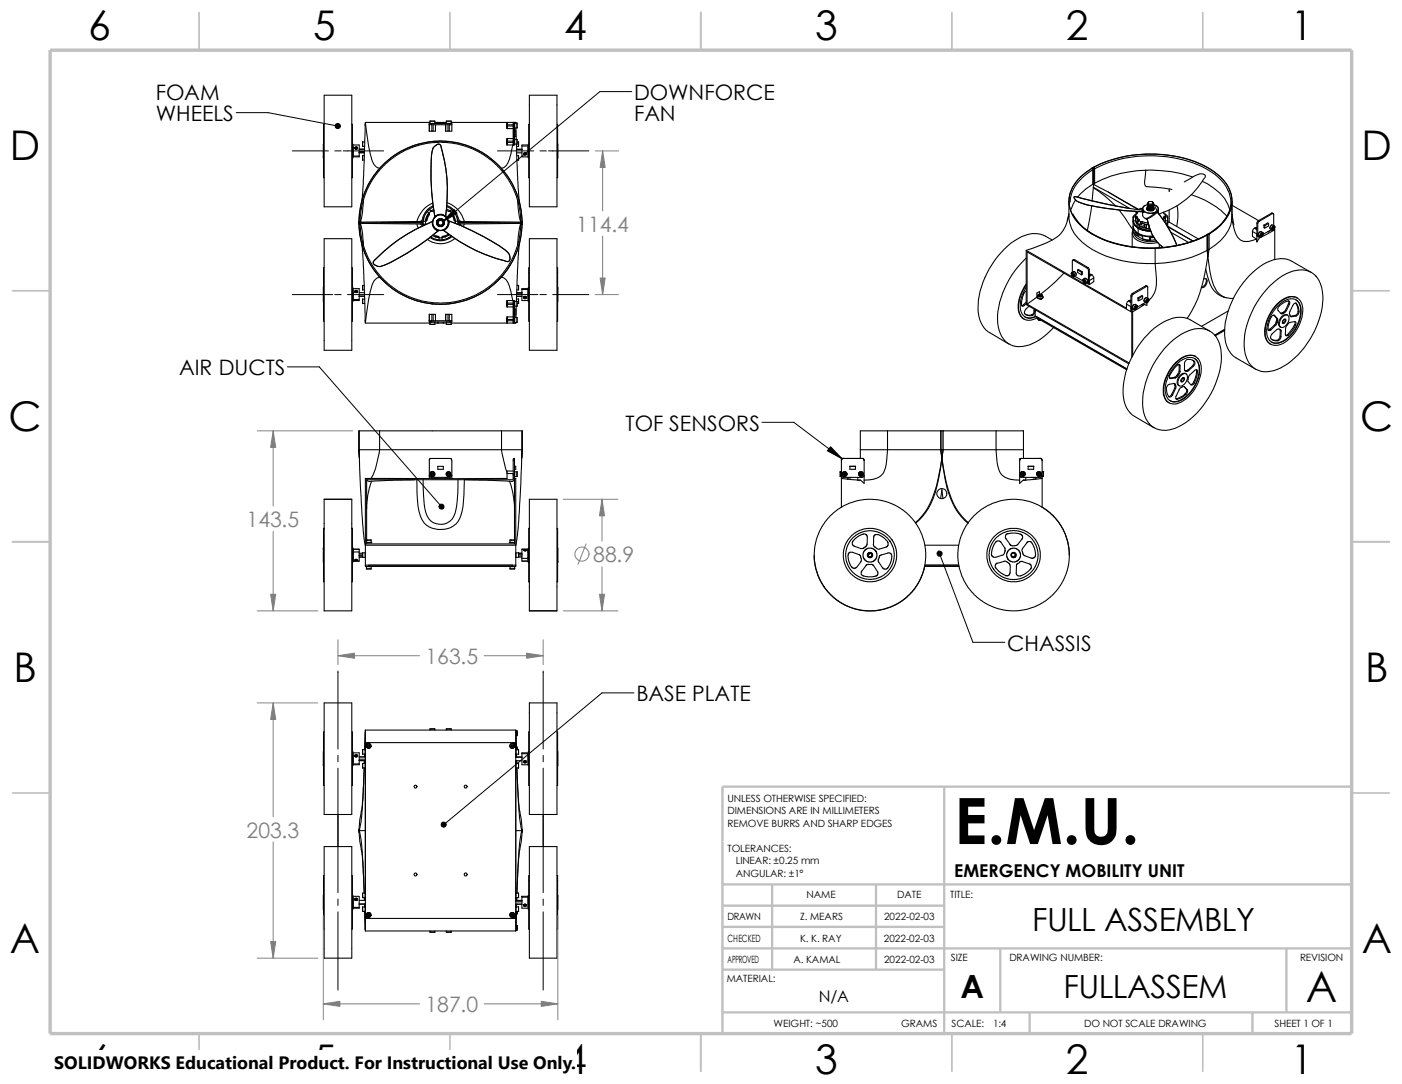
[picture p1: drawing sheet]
<svg xmlns="http://www.w3.org/2000/svg" width="279mm" height="216mm" viewBox="0 0 279 216" stroke-linecap="round" stroke-linejoin="round" font-family="sans-serif">
<defs><g id="words">
<text font-size="12.7" x="190.2" y="168.1">E.M.U.</text>
<text font-size="8.5" x="260.2" y="199.5">A</text>
<g font-size="8.1">
<text x="17.6" y="8">6</text>
<text x="62.4" y="8">5</text>
<text x="112.4" y="8">4</text>
<text x="162.4" y="8">3</text>
<text x="212.4" y="8">2</text>
<text x="257.3" y="8">1</text>
<text x="1.9" y="31.9">D</text>
<text x="271.3" y="31.9">D</text>
<text x="1.7" y="85.9">C</text>
<text x="271.1" y="85.9">C</text>
<text x="2.7" y="135.9">B</text>
<text x="272.1" y="135.9">B</text>
<text x="2" y="189.9">A</text>
<text x="271.4" y="189.9">A</text>
<text x="17.6" y="213.8">6</text>
<text x="62.4" y="213.8">5</text>
<text x="112.4" y="213.8">4</text>
<text x="162.4" y="213.8">3</text>
<text x="212.4" y="213.8">2</text>
<text x="257.3" y="213.8">1</text>
</g>
<g font-size="6.4">
<text x="205.7" y="185.4">FULL ASSEMBLY</text>
<text x="191.4" y="198.8">A</text>
<text x="212" y="198.8">FULLASSEM</text>
</g>
<g font-size="4.2">
<text x="31" y="19.9">FOAM</text>
<text x="126.4" y="19.9">DOWNFORCE</text>
<text x="31" y="24.1">WHEELS</text>
<text x="126.4" y="24.1">FAN</text>
<text x="35.7" y="74.8">AIR DUCTS</text>
<text x="124.7" y="85.8">TOF SENSORS</text>
<text x="200.7" y="129.6">CHASSIS</text>
<text x="126.8" y="139.7">BASE PLATE</text>
</g>
<g font-size="4.2" fill="#808080">
<text x="114.8" y="46.2">114.4</text>
<text x="49.1" y="105">143.5</text>
<text x="118.2" y="112">88.9</text>
<text x="84.8" y="132.2">163.5</text>
<text x="49.1" y="166.8">203.3</text>
<text x="84.8" y="201.6">187.0</text>
</g>
<text font-size="3.6" x="10.8" y="213">SOLIDWORKS Educational Product. For Instructional Use Only.</text>
<text font-size="3.5" x="190.2" y="174.7">EMERGENCY MOBILITY UNIT</text>
<text font-size="3.2" x="163.2" y="199.5">N/A</text>
<g font-size="2">
<text x="145" y="159.7">UNLESS OTHERWISE SPECIFIED:</text>
<text x="145" y="162.2">DIMENSIONS ARE IN MILLIMETERS</text>
<text x="145" y="164.7">REMOVE BURRS AND SHARP EDGES</text>
<text x="145" y="169.7">TOLERANCES:</text>
<text x="146.6" y="172.2">LINEAR: ±0.25 mm</text>
<text x="146.6" y="174.7">ANGULAR: ±1°</text>
<text x="160.7" y="178.8">NAME</text>
<text x="178.8" y="178.8">DATE</text>
<text x="189.4" y="178.8">TITLE:</text>
<text x="145" y="183.2">DRAWN</text>
<text x="159.5" y="183.2">Z. MEARS</text>
<text x="176.2" y="183.2">2022-02-03</text>
<text x="145" y="187.5">CHECKED</text>
<text x="145" y="191.7">APPROVED</text>
<text x="158.1" y="191.9">A. KAMAL</text>
<text x="159.5" y="187.5">K. K. RAY</text>
<text x="176.1" y="187.6">2022-02-03</text>
<text x="176.2" y="191.9">2022-02-03</text>
<text x="189.5" y="191.4">SIZE</text>
<text x="201.2" y="191.4">DRAWING NUMBER:</text>
<text x="259.1" y="191.3">REVISION</text>
<text x="144.8" y="195.7">MATERIAL:</text>
<text x="154.2" y="204.5">WEIGHT: ~500</text>
<text x="179.6" y="204.5">GRAMS</text>
<text x="189.6" y="204.5">SCALE:</text>
<text x="198" y="204.5">1:4</text>
<text x="216.1" y="204.5">DO NOT SCALE DRAWING</text>
<text x="254" y="204.5">SHEET 1 OF 1</text>
</g>
</g></defs>
<g fill="none" stroke="#c0c0c0" stroke-width=".34">
<path d="M39.7 2.5v7.5M89.7 2.5v7.5M139.7 2.5v7.5M189.7 2.5v7.5M239.7 2.5v7.5M2.5 57.9h7.5M269.4 57.9h7.5M2.5 107.9h7.5M269.4 107.9h7.5M2.5 157.9h7.5M269.4 157.9h7.5M39.7 205.9v7.5"/>
<path d="M89.7 205.9v7.5M139.7 205.9v7.5M189.7 205.9v7.5M239.7 205.9v7.5"/>
</g>
<g fill="none" stroke="#c0c0c0" stroke-width=".47">
<path d="M188.2 156.7v49.2M269.4 156.7h-125.4v49.2M144 176.1h125.4M153.9 176.1v17M174.6 176.1v17M144 188.9h125.4M144 184.6h44.2M144 180.4h44.2M144 193.1h44.2M199.3 188.9v12.7M256.4 188.9v12.7M144 201.6h125.4"/>
<path d="M205.2 201.6v4.3M249.6 201.6v4.3"/>
</g>
<path d="M10 10h259.4v195.9h-259.4z" fill="none" stroke="#c0c0c0" stroke-width=".68" stroke-linecap="butt"/>
<g fill="none" stroke="#000" stroke-width=".21">
<path d="M64.6 19h5.5v22.2h-5.5zM105.5 19h5.5v22.2h-5.5zM64.5 28.7v2.8M64.6 24.8h-.1v10.6h.1M70.1 24.8h.1v10.6h-.1M70.2 28.7v2.8M70.4 29.3v1.6M70.4 28.9v2.2M70.4 28.9h1.2M70.4 31.1v.1h1.2v-.1M70.4 31.1h1.2M70.7 29.4v.1"/>
<path d="M70.8 29.6h.2zM70.8 29.4l-.1 .1M70.8 29.4h-.1M71 29.4l-.3 .1 .2-.2 .3 .1v.1M71 29.6l.1 .1h-.1M71 29.6l-.2 .1h.2M71 29.6h.1M71 29.5l.2 .1zM71 29.5l-.2 .1M71 29.5l.2 .1M71 29.5h-.2M71 29.4l.2 .1"/>
<path d="M71 29.4l.2 .2zM71 29.5l-.3 .1M71 29.3l-.2 .1M71 29.3h.1M71 29.4h.1M71 29.5h.1M71 29.3v.1M71 29.6v.1M71.1 29.4l.1 .1M71.1 29.3v.1M71.5 30.4h1.1M71.6 30.4h1"/>
<path d="M71.6 29.7h1M71.6 30.2h1M71.6 28.9v2.2M72.3 28.3v.9M72.3 28.3v.8M72.3 31v.9M72.3 28.3h.4M72.3 29.2h.4M72.3 29.1v.1M72.3 31.9h.3M72.3 31h.3M72.4 40l-.1 2.1-.5 2.1"/>
<path d="M72.8 24.8l-.3 10.2-.4 5.3M72.8 24.5v.1M72.8 24.4v.6M72.8 24.4a30.4 30.4 0 0 0 1.6 8.1l.6 .7 .6 .4M72.8 24.4h12.9M75.6 33.6a16.2 16.2 0 0 0-4.1 10.5M85.6 24.8v1.3M85.6 24.6h.1M85.6 24.6v1.5M85.6 24.8h.1M85.6 26.1h.1M85.6 24.6h.3"/>
<path d="M85.6 24.8h.3M85.6 26.1h.5M85.7 24.1h1M85.7 24.1v.5M85.7 24.6h.1M85.9 24.6h3.8M85.9 24.6v.2M85.9 24.8h3.8M86.1 24.8v1.3M86.1 26.1h.2M86.3 24.8v1.3M86.7 24.1v.5h-1"/>
<path d="M86.7 24.4h2.2M86.8 24.8v1.3h-.5M87.2 24.4v.2M88.3 24.4v.2M88.8 24.8v1.3zM88.8 26.1h.1M88.8 26.1h.5M88.9 24.1v.5h1M88.9 24.1h1M89.3 26.1h.2M89.3 24.8v1.3M89.5 28.2l-1.9-.1-2.2 .1-3.1 .8-2.8 1.4-2.7 2-2.3 2.5-1.1 1.7-.6 1.5-1 3-.3 3"/>
<path d="M89.5 28.2l3 .6 2.8 1.1 2.1 1.3 2.3 2.1 1.6 2 1.6 3.1 .5 1.5 .5 2.1 .1 2.1M89.5 28.2a16.3 16.3 0 0 0-13.9 5.4M89.5 28.2a16.5 16.5 0 0 1 10.4 5.4M89.5 24.8v1.3M89.7 24.6v.2M89.7 24.6h.3v1.5h-.5M89.7 24.8h.3M89.9 24.6h.1M89.9 24.4h11.1M89.9 24.1v.5M99.9 33.6a16.2 16.2 0 0 1 4.2 10.5M101 24.4v.4h1.3"/>
<path d="M101 24.6v.8zM101 27.6v.5h1.3M101 27.8v.9zM101 24.4h1.8v.1M101 24.4v1.2M101 27.6v1.3M101 25.6h1.3M101 27.6h1.3M102.2 28.9a9.2 9.2 0 0 1-1.3 4l-1 .7M102.3 25.1v.5M102.3 27.6v.5M102.3 25.1h-1.3v.5"/>
<path d="M102.3 24.8v.3M102.3 25.6v2M102.3 28.1v.3M102.3 25.2h.1M102.3 28.5v.4v-.5h-1.3v.5M102.3 24.7h.2M102.3 24.7v3.8M102.3 28.5h.2M102.3 24.7v-.3v.4M102.5 24.4v.3M102.5 28.5v.4h-1.5M102.5 27.8h.6"/>
<path d="M102.5 28.7h.6M102.5 25.4l.1 .1M102.5 24.7v3.8M102.5 26.1h.3v1.1h-.3M102.6 24.5l-.1 .1M102.6 25.5h.4M102.6 24.5h.4M102.6 27.8v.9M102.6 24.5v1M102.7 25.5l-.1 .6M102.8 25.5l.1 2.3M102.9 29.2h.4"/>
<path d="M102.9 28.7l.4 8.7 .2 2.9M103 30.4h1M103 29.7h1M103 29.8h1.1M103 31.9h.4M103 31h.3M103 24.5v1M103 28.3h.4M103 27.8v.9M103.2 39.9l.1 2.2 .5 2.1M103.3 31v.9zM103.3 28.9v.2"/>
<path d="M103.3 28.3v.6M103.3 28.9v.3M103.3 29.1v.1M104 28.9h1.2M104 28.9v.2M104 29.1h1.2v2.1h-1.2zM104.4 30.6l.1 .2h.3l.1-.2M104.4 30.5l.2 .2M104.4 30.6l.1 .1M104.5 30.5h.1zM104.5 30.7v.1M104.5 30.7h.1"/>
<path d="M104.6 30.6l-.2-.1 .2 .1M104.6 30.6l.2-.1-.2 .1M104.6 30.6h.1M104.6 30.7h.1M104.6 30.5h.1M104.8 30.5h-.2M104.8 30.7h-.3M104.8 30.7v.1M104.9 30.5l-.3 .1M104.9 30.6l-.3 .1M104.9 30.6h-.3M104.9 30.6l-.1 .1"/>
<path d="M105.2 29.2v1.7M105.4 28.7v2.8M105.5 24.8h-.1v10.6h.1M111 24.8h.1v10.6h-.1M111.1 28.7v2.8M214.3 39.8l-.8 1.9M217.6 33.5a8.4 8.4 0 0 0-4.5 6 7.1 7.1 0 0 0 3.6 6.5M217.6 33.5h.1M217.6 33.5a8.3 8.3 0 0 0-4.6 6.5 7 7 0 0 0 2.9 5.4l.8 .6M217.6 33.5l.2 .3M217.8 33.8a8.2 8.2 0 0 0-4.5 6.2v.3M217.8 36.7l-1.3 .9-1.7 1.7"/>
<path d="M217.8 33.4l-.2 .1M217.8 33.8v2.9M217.8 33.4l.1 .3M217.8 33.4l.2 .3M217.8 33.4h.1M217.9 37.4l-.3 2.6M217.9 37.4a25 25 0 0 1 4.4 3.6M217.9 37.3v.1M217.9 37.3l7.2 4.2M217.9 33.7l-.1 .1M217.9 36.6l-.1 .1M217.9 33.7v2.9"/>
<path d="M218 33.3l.1 .3M218 33.3a25.5 25.5 0 0 1 23.1 .3l.8 .6M218 36.6v.1M218 36.7l-.1 .6M218 33.3a25.7 25.7 0 0 1 21.5-.5l2.4 1.4M218 36.7l2.9 1.6M218 33.7h-.1M218 33.3l-.2 .1M218 33.7v2.9M218 36.6h-.1M218 33.3l-.4 .2M218 33.3h.1"/>
<path d="M218.1 33.6a25.1 25.1 0 0 1 22.5 .1 7.9 7.9 0 0 1 4.7 6.9l-.4 1.8M218.1 33.6l-.1 .1M218.1 33.6v2.9M218.1 36.5l-.1 .1M220.9 38.3l5.8 3.4M220.9 38.3l5.8 3.3M228.3 33.9a24.6 24.6 0 0 1 9.4 1.4M228.3 33.9a22.6 22.6 0 0 0-10.2 2.6M228.3 33.9v.9a3.3 3.3 0 0 0 0 2.2l5.3 .8M233 37.6v.5M233 38l.1 .1M236 36.2l1.4-.7a3.4 3.4 0 0 1 2.4-.8 .43 .43 0 0 1 .4 .2 .43 .43 0 0 1-.1 .5 17.2 17.2 0 0 1-9.1 7.2"/>
<path d="M237.4 38.8a15.6 15.6 0 0 1 7.1 4.3M239.6 36.1a9.3 9.3 0 0 1 5.5 5.6M241.9 34.2a6.9 6.9 0 0 1 3.4 7.3 9.4 9.4 0 0 1-4.3 5.1M241.9 34.2a7.2 7.2 0 0 1 3.6 6.4M64.5 57.3v2.7M64.6 47.5h5.5v22.3h-5.5zM64.6 53.3h-.1v10.7h.1M70.1 53.3h.1v10.7h-.1M70.2 57.3v2.7M70.4 57.9v1.6M70.4 59.6v.3h1.2v-.3M70.4 59.6h1.2"/>
<path d="M70.7 58h.1M70.8 58l-.1 .1M71 58.2l.1 .1zM71 58.2l-.2 .1M71 58.1l.2 .1M71 58.1l-.2 .1M71 58.1l-.3 .1M71 58l.2 .2zM71 58l-.3 .1M71 58.1v.1M71 58h.1M71 58.1h.1"/>
<path d="M71 58.2h.1M71.1 58l.1 .1zM71.1 58h-.3M71.1 57.9v.1M71.1 58h.1M71.2 58.1l-.3-.2-.2 .2M71.5 59h1.1M71.5 44.6h.3M71.5 44.1h.3v.2M71.5 44.3h.3M71.5 44.4h.3M71.5 44.1v.2"/>
<path d="M71.5 44.3v.1M71.5 44.4v.2M71.5 44.6a16.4 16.4 0 0 0 4.1 10.6M71.5 44.6h.1M71.5 44.1h.1M71.5 44.1v.5M71.5 44.6l.2 2.1 .4 2.1 .5 1.5 1.6 3 1.6 2.1 2.4 2.1 2 1.3 2.8 1.1 3.1 .6M71.6 58.3h1M71.6 59.6v-2.1h-1.2v2.1M71.8 44.1l.3-2.8 .9-3.2 1.2-2.3 2.1-2.6 2.7-2.3 2.2-1.2 2.6-.9 2-.4 1.7-.1 3.3 .3 3.2 1 2.3 1.2 2.6 2.1 2.3 2.7 1.2 2.2 .5 1.3 .6 2 .3 3M71.8 44.4v.2M71.8 44.3v.1"/>
<path d="M71.8 44.4v.1M71.8 44.4h4.1M71.8 44.6l.3 2.9 .5 2.1 .6 1.3 1.2 2.2 2.2 2.7 2.6 2.1 2.3 1.2 3.2 1 2.9 .3 2.8-.2 3.2-.9 3-1.6 2.1-1.7 2.1-2.3 1.1-1.8 .6-1.3 1-3.2 .3-2.8M71.8 44.2v.2M71.8 44.2l12.4-.1v.2M71.8 44.5l.5 2.2 .1 2.1M72.1 48.5l.4 5.3 .3 10.2M72.2 48l.1 .3M72.3 56.9v.4M72.3 57.3v.4M72.3 59.6v.4M72.3 59.6h.1"/>
<path d="M72.3 56.9h.3M72.3 57.7h.3M72.3 59.6h.4M75.6 55.2a16.5 16.5 0 0 0 10.5 5.3M75.6 55.2a2.44 2.44 0 0 0-1.6 2.3l-.5 1.9-.7 4.9M75.9 44.4h8.3M83.1 44.6l.3 .8M83.7 44.6l.5 .4M84.2 44.4v.2l-12.4-.1M84.2 44.3l-8.3 .1M84.2 44.6l.2 .3v-.2M84.2 44.3v.1"/>
<path d="M84.3 43.4l-.2 .5-.4 .2M84.3 43.4h.2M84.4 44.1v.6M84.4 44.7h.4M84.4 44.1h.4M84.5 43.7l-.3 .4M84.8 44.7h.1M84.8 44.1v.6M85 43.6l-.1 .2M85.1 42.2l-.5 .8-.2 1.1M85.1 42.2l.4 .3M85.5 42.5l-.5 .7-.2 .8"/>
<path d="M85.5 42.5l.1 .3-.6 1.1-.2 .2M85.6 42.6l-.6 1M85.6 41.7l-.5 .5M85.6 41.7l.3 .3M85.8 47.2l.6 .3 1.1 .3M85.9 42l-.4 .5M85.9 42v.1M86.2 44.1a30.5 30.5 0 0 0-11.8 8.1v.1a1.21 1.21 0 0 0 1.8 .7 43.2 43.2 0 0 0 11.1-7.1M86.2 44.1a1.54 1.54 0 0 0 .8 1.7M86.2 44.1a29.5 29.5 0 0 0-11.8 8.1v.1a1.66 1.66 0 0 0 2.5 .4 50.4 50.4 0 0 0 10.5-6.8h-.1M86.2 44.1h.1M86.2 46.9l1.3 .4"/>
<path d="M86.2 40.5a5.5 5.5 0 0 0-3.1 3.6M86.3 44.1h-.1M86.3 44l-.1 .1M86.3 41l-1.3 1-.7 1.4M86.4 41.2l-.8 .5M86.4 41.7l-.5 .3M86.4 46.7l1 .4 .1 .3M86.5 42h-.6M86.7 43.2h.1M86.7 43.2l-.1 .1M86.7 43.2v.1M86.7 43.1l.1 .1"/>
<path d="M86.7 43.1v.1M86.8 43.2l-.4 .4-.2 1 .3 .7 .5 .4M86.9 42.9l-.2 .2M86.9 42.9a1.56 1.56 0 0 1 1.9 .2M86.9 42.9l.1 .1M87 45.8l.2 .1M87 43l-.2 .2M87 43l.6-.2h.7l.7 .5 .3 .7M87 47.1l-.2 .1M87 45.7v.1M87 45.7l.2 .2M87 47.1l.5 .1"/>
<path d="M87 44v.6l.4 .5h.6l.5-.4 .1-.6-.5-.5h-.6l-.4 .4M87.2 45.9h.1M87.3 45.9h.1M87.5 47.4v.4M87.5 47.4h.6M87.8 43.9v-.1h-.3l-.3 .2v.6l.3 .3 .3 .1 .5-.4v-.5l-.1-.2M87.8 43.7l.1 .1a.6 .6 0 0 1 .5 .6 .6 .6 0 0 1-.6 .6M88.1 47.4v.4h-.6M88.1 47.3v.1M88.1 47.2h.7M88.3 45.8l.1 .1M88.4 45.9h.1"/>
<path d="M88.8 43.1a32 32 0 0 0-1-14.1l-.2-.2a1.23 1.23 0 0 0-1.5 1.2l-.2 1.9a50.5 50.5 0 0 0 .8 11.3M88.8 43.1h.1M88.8 43.1a31.2 31.2 0 0 0-1.1-14.3l-.1-.1a1.68 1.68 0 0 0-1.6 2l-.1 1.2a50.2 50.2 0 0 0 .8 11.3M88.8 43.1v.1M88.8 43.1l.1 .1M88.9 41.9l.5 .2 .3-.1M89 41.6l.7 .4M89 41.1l1 .6M89 40.9l.7 .3 .9 .8 .7 1.3M89.1 40.4a5.1 5.1 0 0 1 3.4 3.7M89.2 45l-.4 .6-.5 .2h-1.1M89.3 43.9h.1"/>
<path d="M89.3 43.9l.1 .1M89.4 44.3h.1M89.4 44h.1M89.4 44.3l-.2 .7M89.4 44a45.9 45.9 0 0 1 11.6 6.1 1.25 1.25 0 0 1 .4 1.9h-.6a34.2 34.2 0 0 1-12.4-6.1M89.4 44a39.7 39.7 0 0 1 11.9 6.4 1.2 1.2 0 0 1 0 1.7h-.1a31.4 31.4 0 0 1-12.8-6.2M89.4 46.6l-1.2 .5-.1 .2M89.4 44l.1 .1M89.5 44.1v.2M89.5 44.1h-.2l.1 .2M89.5 44.3a1.7 1.7 0 0 1-1.1 1.6M89.6 46.7l-.7 .4-.8 .2"/>
<path d="M89.7 42l.4 .5M90 42.6l.7 1.2M90 47l-1.1 .6-.8 .2M90 41.7l-.3 .3M90 41.7l.4 .5M90.1 42.5l.5 .7 .2 .9M90.1 42.5l-.1 .3 .5 1.1M90.1 47.1l-1.1 .7-1 .2-1.2-.2-1.1-.6M90.4 42.2l-.3 .3M90.4 42.2l.6 1 .2 .9M90.5 43.8l.3 .3M90.7 47.5a4.4 4.4 0 0 1-5.5 .2"/>
<path d="M90.8 44.1v.3M90.8 44.1h.4v.6M90.8 44.1h.1M91.1 43.4h.2l.2 .5 .4 .2M91.2 43.8l.2 .3M91.4 44.3l8.3 .1M91.4 44.4v.2l12.4-.1M91.4 44.6v.1M91.4 44.3v.1M91.9 44.6l-.3 .2M92.5 44.6l-.2 .6M99.7 44.4h-8.3"/>
<path d="M99.7 44.4h4.1M99.9 55.2a2.15 2.15 0 0 1 1.6 1.8l.7 2.9M99.9 55.2a16.5 16.5 0 0 1-13.8 5.3M101 59.9v.5h1.3M101 59.9h1.5v.3M101 59.9v1.2M102.9 59.6h.4M103 58.3h1M103 59h1M103 58.3h1.1M103 58.5h1M103 56.9h.4"/>
<path d="M103 57.7h.3M103.3 40.3l.1 .3M103.3 59.6v.9zM103.3 56.9v.5M103.3 57.4v.3M103.3 59.6h.1M103.5 48.5l-.2 2.8-.4 8.7M103.8 44.5l-.5 2.2-.1 2.1M103.8 44.2v.2M103.8 44.2l-12.4-.1v.2M103.8 44.1h.3M103.8 44.6h.3"/>
<path d="M103.8 44.3h.3M103.8 44.4h.3M103.8 44.1v.2M103.8 44.4v.2M103.8 44.3v.1M103.8 44.4v.1M104 57.7v-.2h1.2v.2M104 57.7h1.2M104 57.7v2.2h1.2v-2.2M104.1 44.6l-.4 3-.9 3-.7 1.5-1.1 1.7-2.2 2.5-2.7 2-2.9 1.4-3.1 .8-2.2 .1-1.8-.1M104.1 44.4v.2M104.1 44.3v.1"/>
<path d="M104.1 44.1v.2M104.1 44.6a16.4 16.4 0 0 1-4.2 10.6M104.1 44.6h.1M104.1 44.1h.1M104.1 44.1v.5M104.4 59.2l.1 .2h.3l.1-.2-.3 .1M104.4 59.2l.1 .2M104.4 59.1l.2 .2zM104.4 59.2l.2 .1M104.4 59.3l.1 .1M104.4 59.1l.2 .1M104.5 59.1h.1"/>
<path d="M104.5 59.4h.1M104.6 59.4h.1M104.6 59.1h-.1h.1M104.6 59.1h.2zM104.6 59.1h.1M104.6 59.3h.1M104.6 59.2h.1M104.8 59.1h-.2M104.8 59.4h-.2M104.8 59.2l-.2 .1M104.8 59.1l-.2 .1M104.9 59.1l-.3 .1"/>
<path d="M104.9 59.3h.1M104.9 59.3l-.1 .1M104.9 59.2l-.1 .2M104.9 59.1l-.3 .2M105.2 57.8v1.7M105.4 57.3v2.7M105.5 47.5h5.5v22.3h-5.5zM105.5 53.3h-.1v10.7h.1M111 53.3h.1v1v9.7h-.1M111.1 57.3v2.7M204.5 56.8a6.9 6.9 0 0 0-1.3 5.6 2.14 2.14 0 0 0 3.3 1.1l.2-.2M204.5 57.2a5.6 5.6 0 0 0-.8 5.4 2.01 2.01 0 0 0 2.8 .4"/>
<path d="M204.5 49.9l20 11.5v-.8M204.5 49.9v10.8l20.5 11.8M204.5 56.6a7.1 7.1 0 0 0-1.4 5.7 1.99 1.99 0 0 0 1 1.2M204.5 58a3.5 3.5 0 0 0-.8 3l.4-.2M204.5 51.4a17.3 17.3 0 0 0-5.7 13 4.6 4.6 0 0 0 4.3 4.6 9.8 9.8 0 0 0 6.8-3.8M206.7 59.2a.81 .81 0 0 0 .9 .2M206.8 58.8v.5a.59 .59 0 0 0 .9-.1v-.4M206.8 59l-.2 .3M206.9 58.7a.41 .41 0 0 1 .5-.2 .41 .41 0 0 1 .2 .5 .42 .42 0 0 1-.4 .1 .42 .42 0 0 1-.3-.4zM207 58.7h-.2a.45 .45 0 0 0 .4 .5 .45 .45 0 0 0 .5-.4l-.1-.1M207.1 58.9h.3M207.1 58.8v.1"/>
<path d="M207.1 58.6v-.5l-.5 .3v.8l-1.9 1.4M207.3 58.7l.2 .1M207.3 58.7l-.2 .1M207.3 58.9l-.2 .1M207.3 58.9v.1M207.3 58.7v.2M207.5 58.8l-.1 .1M207.5 59.6h.1M207.7 58.9l.2 .2-.1 .3-.3 .2-.3-.1M207.7 59l.2 .2M209.7 47.8a5.8 5.8 0 0 0-7.5 .1 17.4 17.4 0 0 0-7.3 13.5 5.5 5.5 0 0 0 2.3 4.9l3.9 2.2M212 54.4a31.3 31.3 0 0 1-4.6 4.2"/>
<path d="M213 42.5l-.3 1.4M213 40v3.1M213 42.7a6.4 6.4 0 0 1-4.5 5.7l-4 1.5M213.1 43.1a6.5 6.5 0 0 0 2.5 5.1 19.9 19.9 0 0 0 12.9 4.3h1.7M213.5 54.5h.1M213.6 54.3l-.1 .2M213.6 54.3l.3-.2a.53 .53 0 0 1 .5 .8l-.3 .2M213.6 54.3a.5 .5 0 0 1 .5 .3 .5 .5 0 0 1-.1 .5h-.1M213.6 54.3a.47 .47 0 0 1 .4 .3 .47 .47 0 0 1 0 .5l-.4-.2zM213.7 54.7l.1 .2M213.7 54.5h.1M213.7 54.5v.2"/>
<path d="M213.7 54.5l.1 .1M213.8 54.9h.1M213.8 42.6a12 12 0 0 0 7.7 5.6 25.5 25.5 0 0 0 19-1.4M213.8 54.6l.2 .1M213.8 54.6h.1M213.8 54.6l-.1 .1M214 54.7l-.1 .2M214 54.7l-.2 .2M214 51.9l-.2-.1-.1 .2v2.2M214 51.9l2.6 1.5M214.1 54.1l.3 .3 .1 .3M214.2 51.7l-.4 .1"/>
<path d="M214.2 51.7l-.2 .2M214.2 51.7l2.6 1.6M214.2 55l1.6 1M214.5 54.7h.1M214.8 53.8l.1-.1 .8 .4M214.8 53.8l.7 .4M214.8 53.8v.5l.7 .4M215.5 54.2v.5M215.7 54.1v.5l-.2 .1M215.7 54.1l-.2 .1M215.8 55.8a.45 .45 0 0 1 .6 0 .45 .45 0 0 1 0 .6h-.3M215.8 55.7a.43 .43 0 0 1 .5 .2 .43 .43 0 0 1-.1 .5l-.3-.3z"/>
<path d="M215.9 55.6l.3-.2a.56 .56 0 0 1 .5 .9l-.3 .1M215.9 55.9l.1 .2M216 56.1l.2 .1M216.1 55.8l.1 .3M216.1 55.8l-.2 .1M216.1 55.8v.1M216.2 55.9v.1M216.2 56h.1M216.2 56l-.2 .1M216.2 56.1v.1M216.5 55.5l.3 .5M216.5 55.5h.1"/>
<path d="M216.6 53.4l.3 .4M216.7 56.4l.4 .3M216.7 46a23.6 23.6 0 0 0 16.5 3.1l2.3-.4 2.2-.6 2.9-1.3M216.7 46a22.5 22.5 0 0 0 13.5 3.4M216.8 53.3l-.2 .1M216.8 53.3l.3 .4M216.9 56.3l-.1 .2-.3-.2M216.9 56.3l.2-.1-.3 .3M216.9 53.8v2.5M217.1 53.7l-.2 .1M217.1 53.7v3M217.4 54.7h-.3"/>
<path d="M217.4 54.7l-.3 .2M217.4 54.7h.2M217.6 41l-.9 4.9M217.6 54.7l-.5 .4M217.6 54.7l.4 .7M218 55.4v.7l-.9 .6M218 55.4l-.9 .5M223 41.8l2.8 4.1M224.8 41.5a88.6 88.6 0 0 1-10.2-2.3h-.4l-.2 .2a1.82 1.82 0 0 0 1.3 1 47.8 47.8 0 0 0 12.5 1.8M224.9 59.9l-.4 .7M224.9 59.9l.5 .4M225 59.9h.4"/>
<path d="M225 59.9l.4 .2M225 59.9h-.1M225.4 58.9l.2 .2M225.4 58.9v3M225.6 59.1v2.4M225.6 46.4v2.7M225.6 58.5l.2 .1M225.6 58.5l-.2 .4M225.8 44.1a1.7 1.7 0 0 0 1 1.4M225.8 43.2v2.1l.4 .6 .6 .6M225.8 44a1.7 1.7 0 0 0 1 1.4M225.8 45.1v.3a1.9 1.9 0 0 0 1 1.2"/>
<path d="M225.8 45.2v.9l.4 .6M225.8 58.6l-.2 .5M225.8 43.4v.6M225.8 44h.5M225.8 44l.2 .4 .6 .7v-.6M225.8 45.7a1.7 1.7 0 0 0 1.4 2.4l1.6 .4 1.9-.2M225.9 46.2a2.46 2.46 0 0 0 2.4 1.8l1.1 .1 1-.1M226.1 42.1l.4 .3M226.2 46.7v-.5l.6 .5M226.2 46.7l.2 .1M226.3 42.7l-.5 .4v.3M226.3 43l-.5 .4"/>
<path d="M226.3 43h.1M226.3 42.7h.1M226.3 42.7v.3M226.3 44l.3 .6M226.3 43.4h.1M226.3 43.4l.3 .1M226.3 43v1M226.3 43l.3 .1M226.4 43.4l-.1 .2M226.4 46.8l.4 .2M226.4 46.4v.4M226.4 43.4l-.1 .4"/>
<path d="M226.5 42.4l.1-.3v.3M226.5 42.4v.2M226.6 43.5l.3 .5M226.6 43.1l.4 .6M226.6 43.1v.4M226.6 44.5l.2 .1M226.7 41.7h.1M226.7 44.4h.1M226.7 41.6v.1M226.7 43.8l-.3 .4M226.7 44.3l-.2 .2M226.7 41.6l.1 .1"/>
<path d="M226.8 47l.9 .6M226.8 46.7v.3M226.8 59.3v.5l.1 .1M226.8 59.3l.1 .1M226.8 45.4l1.5 .5 1 .1-1-.1-1.4-.5M226.8 45.5l1 .3 1.6 .3M226.8 46.5l1.5 .5h1.5M226.8 44.6l.3 .1M226.8 42.1l-.2 .5-.3 .1M226.8 46.6l1.5 .5h1.6M226.8 46.7l.9 .4v.5M226.8 45.4h.1"/>
<path d="M226.8 44.6v1.9M226.8 46.6v.1M226.9 44l-.5 .4M226.9 45.4l-.1 .1M226.9 43.9l-.3 .6M226.9 59.4v.5M226.9 43.9l.5 .3M227 41.8h.1M227 43.7v.2M227 43.7l-.1 .2M227.1 44.7v.6M227.2 41.6l-.3 .1"/>
<path d="M227.4 44.2l-.3 .5M227.4 45.2l-.3 .1M227.4 45.2l1.6 .4M227.4 44.6v.6M227.4 44.2h.1M227.4 44.2v.4M227.4 44.2h.3M227.6 42l.2 .1M227.7 41.8a124.9 124.9 0 0 1-13.5-2.6h-.2l.1 .3a2.17 2.17 0 0 0 1.8 1.1 48.3 48.3 0 0 0 11.9 1.6M227.7 41.8l-.1 .2M227.7 41.8h.1M227.7 44.2l1.1 .2"/>
<path d="M227.7 44.5l1.1 .2M227.7 44.5l-.3 .1M227.7 47.6l1.4 .2M227.7 41.7v.1M227.7 42.3h.2M227.7 41.7l.1 .1M227.7 42.3l.1 .9 .8 .4M227.7 41.7h.1M227.7 41.7v-.2h-.3l-.5 .2M227.7 47.6l.4 .2 1 .1M227.7 44.2v.3M227.7 59v.5l-.8 .4"/>
<path d="M227.7 59l-.2-.1-.7 .4M227.7 59l-.8 .4M227.7 42.3h.1M227.8 41.8l-.2 .2M227.8 41.8l.1 .2M227.8 42.2l-.1 .1M227.8 42.1v.1M227.8 44.5l-.4 .2M227.8 42.2h.1M227.8 42.2l.1 .1M227.9 42a2.27 2.27 0 0 0 1.9 .5M227.9 42v.1"/>
<path d="M227.9 42l-.1 .1M227.9 42.1l-.1 .1M227.9 42.1v.2M228 59.9l.4 .4M228 59.9h.1M228 45.2l-.2 .1M228 44.9l-.5 .3M228 44.9v.5M228 44.6v.3M228.1 44.6v.6l.3 .3M228.2 40.9l-.4 .3v.6M228.2 43.5l.4 .1"/>
<path d="M228.3 59.3l-.3 .6M228.3 56.9l.4 .1M228.3 56.9l.2 .2M228.3 56.9l-2.7 1.6M228.5 57.1h.2v2.3M228.5 44.7v.8M228.5 57.1l-2.7 1.5M228.5 59.6l.3-.1a.42 .42 0 0 1 .1 .6 .42 .42 0 0 1-.6 .1zM228.5 60l.1 .1M228.6 43.6h.1M228.6 59.9h-.1M228.6 59.9l.1 .1"/>
<path d="M228.6 43.6a8.6 8.6 0 0 0 3.2 5.7 8.6 8.6 0 0 1-3.2-5.7M228.6 43.5v.1M228.6 59.8v.1M228.6 40.6l.3 .2M228.6 40.8l.3 .2M228.6 40.9l.3 .2M228.6 41.1l.3 .2M228.6 41.4l.3 .3M228.6 41.6l.3 .2M228.6 41.7l.2 .2M228.7 40.8a.78 .78 0 0 0-.9 .6 .78 .78 0 0 0 .5 .9l.7 .2 .8-.1M228.7 40.8l.2 .3"/>
<path d="M228.7 40.9l.2 .4M228.7 41.1l.2 .3M228.7 41.3l.2 .3M228.7 41.4l.2 .4M228.7 41.6l.2 .4M228.7 41.8v.1M228.7 40.6l.2 .3M228.7 59.7l.1 .1M228.7 59.7l-.2 .3M228.8 41.3l-.3 .2 .1 .2M228.8 44.4h.1M228.8 44.4v.3"/>
<path d="M228.8 44.7l.2 .2M228.8 59.8l-.1 .2M228.8 40.6l-.2 .1 .3 .3M228.9 41.5h.7M228.9 41.3l.1 .1M228.9 41h.1M228.9 40.8v.1M228.9 41.4v.1M228.9 41.6v.1M228.9 41.8h.1M228.9 41.1h.1M228.9 59.5l-.6-.2-.3 .6"/>
<path d="M228.9 40.2l.5-.1 .3 .2a.43 .43 0 0 1-.4 .3 .43 .43 0 0 1-.4-.3zM228.9 40.2l-.3 .3a.73 .73 0 0 0 1.3 0M228.9 41.7h.8M228.9 41.8v.1M229 59.7l-.1-.1a.44 .44 0 0 0-.5 .2 .44 .44 0 0 0 .1 .5h.2M229 45v.8l-1-.1-.9-.4M229.1 47.8v.1M229.3 47.8l-.2 .1M229.3 47.3l-.2 .1M229.3 47.3v.5M229.6 40.2l.3 .3M229.7 41.8l-.8 .1"/>
<path d="M229.7 41.5h-.7M229.7 41.1l-.4 .2-.3-.1M229.7 41l-.4 .1-.4-.1M229.7 40.8l-.4 .1h-.4M229.8 41.7l-.1 .1M229.8 42.4v.1M229.8 41.2l.2 .2a.33 .33 0 0 1-.2 .5l-.6 .1-.4-.1-.3-.2 .1-.4 .3 .2M229.8 40.7l-.1 .4-.4 .1-.4-.1M229.8 40.9l-.1 .4-.4 .1-.4-.1M229.8 41.2l-.1 .4-.4 .1-.4-.1M229.8 41.5v.3l-.2 .2M229.8 40.4l1.1 2.3"/>
<path d="M229.9 40.5a.74 .74 0 0 1-1 .3M229.9 40.6l-.1 .2-.3 .2h-.6M229.9 41.1a.67 .67 0 0 1-1 .3M229.9 41.4a.61 .61 0 0 1-.4 .5 .61 .61 0 0 1-.6-.1M229.9 40.8l.3 .1a.75 .75 0 0 1 .6 .7 .75 .75 0 0 1-.7 .7l-.3 .1M229.9 41.3l.1 .3M229.9 40.5l-.4 .4h-.6M229.9 40.8l-.4 .4-.6-.1M229.9 41l-.4 .4-.6-.1M229.9 41.1l-.4 .4h-.6M229.9 41.3l-.4 .4h-.6M229.9 40.5h.1"/>
<path d="M229.9 41h.1M229.9 41.8v.1M229.9 41.3h.1M229.9 41.8h.1M229.9 40.7l-.4 .3h-.6M229.9 41.5l-.4 .4-.6-.1M229.9 41.7l-.2 .3M230 47.2l-.9 .1v.5M230 47.3h-.7M230.2 49.4v3.1M230.2 52.5l.1 .6a12.9 12.9 0 0 1-.1 4.9l-.4 .8-.9 1.1M230.3 47.8h-1"/>
<path d="M230.4 40.9a.65 .65 0 0 1 .4 .5 .65 .65 0 0 1-.2 .7M230.4 42.2l-1.8 1.3M230.4 42.2l.1 .2M230.4 42.2l-.6 .3M230.5 42.4l-.9 .7-1 .5M230.6 42.1l-.2 .1M230.6 42.1h.1M230.6 42.1v.1M230.6 42.2l-.1 .2M230.6 42.2h.1M230.7 42.2h.1M230.7 42.1l-.1 .1"/>
<path d="M230.7 42.2a22.1 22.1 0 0 1 3.8 6.7l-.2-.6a28.2 28.2 0 0 0-3.6-6.1M230.7 42.1v.1M230.7 42.2h-.1M230.8 41.6v.8M230.8 42.3l.1 .2M231.1 48.7l-.1 .6M231.9 42.3l.1 .3 .2 .1M231.9 42.2v.2M232 43.5l-.2 .3 .2 .2M232 43.1l-.3 .5M232 43.1v.4M232.1 43.4l.1 .4"/>
<path d="M232.2 43.4v.2M232.2 43l-.2 .1M232.2 44h.5l-.3 .7M232.2 42.7l.5 .4v.3l-.5-.4M232.2 44v.2M232.2 43.4h.1M232.2 43.4l-.2 .1M232.2 43h.1M232.2 42.7h.1M232.2 43v1M232.2 42.7v.3M232.6 45l5.1 3"/>
<path d="M232.7 45.1l5 2.9M232.7 44.1l-.2 .7M232.7 44l-.2 .7M232.7 43.2v1.8M233 44.2l5.8 3.4M233 44.2l-.3 .2M233 41.8v2.4M233.3 46.3l3.6 2M234.6 41l.1 2.3-.2 1.8M237.7 48h.1M239.9 55.6l.3-.1a.6 .6 0 0 1 .3 1l-.6 .7-.5 .1M240.3 53.6v.2a7.8 7.8 0 0 0 2.3 4.7l1.3 .7"/>
<path d="M240.3 55.5a1.3 1.3 0 0 1-.9 1.7M240.5 46.8h.1M240.6 49.9a22.9 22.9 0 0 1-10.4 2.6M240.6 46.8a23.7 23.7 0 0 1-10.4 2.6M240.6 49.9l.1 1.2M240.6 46.8h.1M240.6 46.8v3.1M240.6 49.9h.1M240.6 46.7h.1M240.6 46.7l-.1 .1M240.7 46.7h.1M240.7 46.7h-.1"/>
<path d="M240.7 51.1a19 19 0 0 0 1.7 6.8 3.6 3.6 0 0 0 3.4 1.5M240.7 51.1a27.3 27.3 0 0 1-3.8 11.9l-.3 .4M240.7 46.7l-.1 .1M240.7 46.7v4.4M240.8 46.6h.2M240.8 46.6l-.1 .1M241 46.6l-.2 .1M241 46.6l-.3 .1M241 46.6h.1M241 49.7l-.4 .2M241 46.6v3.1M241 49.7l-.3 1.4"/>
<path d="M243.9 59.2l.4 .1M244.9 42.3a8.9 8.9 0 0 1-4.1 4.3M245.5 40.6a8.6 8.6 0 0 1-4.5 6M245.5 43.6a8.4 8.4 0 0 1-4.5 6.1M245.5 40.6v3M245.5 43.6a11.2 11.2 0 0 0 1.1 3.6 2.36 2.36 0 0 0 3 .7l.8-.3M245.5 40.1v3M245.5 40.9l5.3 3M245.5 42.7l.4 2.1M249.6 46.1v1l.8 .5M249.6 46.1l.9 .5M250 45.5l.5 .3"/>
<path d="M250 45.5l-.4 .6M250.1 45.4h.4M250.1 45.4l.4 .2M250.1 45.4l-.1 .1M250.4 47.6l.1 .6M250.5 44.4l.2 .1M250.5 44.4v3.8M250.7 47l-.2-.1 .2 .3M250.7 44.5v2.5M250.7 47l.1 .2 .3-.1M250.7 44l-.2 .4M250.7 44l.2 .1"/>
<path d="M250.8 46.7l.4 .5M250.8 46.7h.1M250.9 44.1l-.2 .4M251 47.4l-.5 .8M251.1 46.9l.1 .3 .3-.1M251.2 46.2l-.3 .2-.1 .3M251.3 46.8l.1 .1M251.3 46.5l.3-.1a.43 .43 0 0 1 .1 .5 .43 .43 0 0 1-.5 .2zM251.4 46.7l-.1 .1M251.4 46.7l.1 .2M251.4 47.2l-.4 .2M251.4 46.6v.1"/>
<path d="M251.5 46.6l.1 .1M251.5 46.9h-.1M251.5 46.6l-.1 .1M251.6 46.7l-.1 .2M251.7 46.3l-.5-.2-.3 .3-.1 .3M251.8 46.6l-.1-.3-.2 .1-.4 .5M251.9 44.8l.2 .2M251.9 44.8v.5l.2 .1M252.1 45v.4M252.7 46.1l.1 .1M252.8 46.1v.1M252.8 44.5l-.2-.1-.7 .4"/>
<path d="M252.8 44.5v.5l-.7 .4M252.8 44.5l-.7 .5M252.9 57.2a9.3 9.3 0 0 1 6.8-3.4 4.3 4.3 0 0 1 3.8 4.2 15.9 15.9 0 0 1-3.5 11.2 11.2 11.2 0 0 1-7.5 4.8 4.1 4.1 0 0 1-4.3-3.5 14.2 14.2 0 0 1 2.3-10.3zM253.1 45.4l.4 .4M253.4 45.8l-1.6 .9M253.4 42.5h.4M253.4 42.5h.2M253.4 42.5l-2.7 1.5M253.4 45.8l-.6 .4M253.4 44.8l-.3 .6M253.6 42.5l-2.7 1.6M253.6 42.5l.2 .1v2.3"/>
<path d="M253.6 45.5l.1 .1M253.6 45.2l.3-.2a.42 .42 0 0 1 .1 .6 .42 .42 0 0 1-.6 .1zM253.7 45.4l-.1 .1M253.7 45.4l.1 .1M253.7 45.3v.1M253.8 45.5l-.1 .1M253.8 45.2l.1 .1M253.8 45.2l-.2 .3M253.9 45.7l.1 .1M253.9 45.3l-.1 .2M254 45l-.6-.2-.3 .6M254 45.8l-3 1.6"/>
<path d="M254 45.8v5.9M254.1 45.3v-.1a.39 .39 0 0 0-.5-.1 .39 .39 0 0 0-.2 .5l.1 .2h.3M256.8 59.9v.6M258.3 59.7a2.83 2.83 0 0 1 .8 3.1 7 7 0 0 1-4.3 5.5h-.8l-.6-.2M258.5 59.4a2.94 2.94 0 0 0-3.5 .7 8.2 8.2 0 0 0-2.9 6.8 2.12 2.12 0 0 0 1.1 1.6M261.3 54.3l-3.9-2.3a6.1 6.1 0 0 0-6.4 1.1 17.2 17.2 0 0 0-6.9 13.7 5.3 5.3 0 0 0 2.2 4.5l3.9 2.2M72.3 60v.5M72.3 60.5h.4M72.8 63.7v.6M72.8 64.1v.1M72.8 64.3h12.9M85.6 62.6v1.3"/>
<path d="M85.6 64.1h.1M85.6 62.6v1.5M85.6 63.9h.1M85.6 62.6h.1M85.6 63.9h.3M85.6 62.6h.5M85.6 64.1h.3M85.7 64.1h1v.5M85.7 64.6h1M85.7 64.1v.5M85.7 64.1h.1M85.9 64.1h3.8"/>
<path d="M85.9 63.9v.2M85.9 63.9h3.8M86.1 62.6v1.3M86.1 62.6h.2M86.3 62.6h.5v1.3M86.3 62.6v1.3M86.7 64.3h2.2M86.7 64.6h-1M87.2 64.1v.2M88.3 64.1v.2M88.8 62.6v1.3zM88.8 62.6h.5"/>
<path d="M88.8 62.6h.1M88.9 64.6h1M89.3 62.6h.2M89.3 62.6v1.3M89.5 62.6h.5v1.5h-.3M89.5 62.6v1.3M89.7 63.9v.2M89.7 63.9h.3M89.9 64.1h.1M89.9 64.1h-1v.5M89.9 64.3h11.1M89.9 64.1v.5"/>
<path d="M101 60.1v.8zM101 63.1v.5h1.3M101 63.3v.8zM101 63.1v1.2M101 61.1h1.3M101 63.1h1.3M102.3 61.1v-.5h-1.3v.5M102.3 63.1v.5M102.3 60.4v.3M102.3 61.1v2M102.3 63.6v.4M102.3 64v.3v-.4h-1.3v.4"/>
<path d="M102.3 60.2v3.8M102.3 60.2h.2M102.3 64h.2M102.3 60.2v-.3v.5M102.5 64v.3M102.5 60h.6M102.5 61h.6M102.5 64.2h.1M102.5 60.2v3.8M102.5 61.6h.3v1.1h-.3M102.6 63.2l-.1 .1M102.6 64.2h.4"/>
<path d="M102.6 63.2h.4M102.6 60v1M102.6 63.2v1M102.6 62.7l.1 .5M102.8 64.2v.1h-1.8M102.9 61l-.1 2.2M103 63.2v1M103 60.5h.4M103 60v1M204 60.7l-.4 .2M204 60.7l.1 .1M204.4 62.6l.5 .2 .6-.1"/>
<path d="M204.5 60.5l-.4 .3M204.5 60.2l-.5 .5M204.7 60.6v-10.4l20.9 12v9M204.7 60.6l20.3 11.7M205.1 61l-.7 .6a.71 .71 0 0 0-.2 .8 .71 .71 0 0 0 .7 .5h.8M205.5 62.7l.2 .2M206.1 61.9a.88 .88 0 0 1-.6 .8M206.1 61.6v.3M206.1 61.9l.2 .1M206.2 61.7l.1 .3M206.3 61.7v1.2l18.3 10.6M206.3 62l-.3 .7-.3 .2"/>
<path d="M206.4 63l-.2 .1a2.13 2.13 0 0 1-1.9 0M206.6 63.1l.2 .3 17.7 10.3M206.8 63.2v.5l.6 .1-.5-.1M224.5 60.6l.9 .5M225.4 61.9l.3 .2M225.6 61.5v.2l.4-.1M225.6 61.5l-.2-.1 .2 .3M225.7 61.3l.1 .2 .3 .1M225.7 62.1v8.7M226 61.4l.1 .2h.3M226 60.7l-.3 .6M226 60.7h.1"/>
<path d="M226.1 61.6l-.7 .3M226.2 61.3l.1 .1M226.2 61.3h.1M226.2 61l.3-.2a.42 .42 0 0 1 .1 .6 .42 .42 0 0 1-.5 .2zM226.3 61.3h.1M226.3 61.1v.2M226.4 61l.1 .1M226.4 61l-.2 .3M226.4 61v.1M226.4 61.3l-.1 .1M226.5 61.1l-.1 .2M226.6 60.8l-.3-.2-.3 .1-.3 .6"/>
<path d="M226.7 61l-.1-.2h-.2l-.4 .6M227.5 60.7l.2 .1M227.7 60.6v.2M228 60.6l-2.3 1.5M228 60.6l-.3 .2M228.3 60.2l-1.6 1M228.6 60.3v.5l-.6-.2M228.7 60l-.1 .1M232.6 68.8a9.3 9.3 0 0 1 6.8-3.4 4.4 4.4 0 0 1 3.9 4.3 16.3 16.3 0 0 1-3.6 11.2 12.1 12.1 0 0 1-6.7 4.7 4.3 4.3 0 0 1-5.2-4.2 16.5 16.5 0 0 1 4.8-12.6zM233.1 75.3h.1M233.2 75.3l.1 .1M233.5 78.5l-.5 .5"/>
<path d="M233.5 78.5l.2 .2M233.7 78.7a.58 .58 0 0 1-.7 .3M233.9 72.7a4.2 4.2 0 0 1 4.2-1.8 2.95 2.95 0 0 1 1.3 3.4 7.7 7.7 0 0 1-4.9 6.1 2.11 2.11 0 0 1-2.6-2.3 7.9 7.9 0 0 1 2-5.4zM234 76.4l.1 .1M234.1 75.1l-.9 .2M234.1 75.1l.2 .2M234.1 76.5l.1 .1M234.1 76.5v.3M234.1 77.3l-.6 1.2M234.1 77.3l.2 .1M234.1 76.8v.5M234.1 76.8l.2 .1"/>
<path d="M234.2 76.6l-.1-.2-1.1 .2a1.12 1.12 0 0 0-.5 1.5l.5 .9M234.2 76.6l.1 .3M234.3 77.4l-.6 1.3M234.3 75.3l-1 .1M234.3 76.9v.5M234.3 72.7a3.4 3.4 0 0 1 3.9-1.2 3.4 3.4 0 0 1 .7 3.6 6.4 6.4 0 0 1-4.7 5 1.97 1.97 0 0 1-2-2.2 7.8 7.8 0 0 1 2.1-5.2zM234.4 79.4h.1M234.4 79.4l.2 .1M234.5 74.8l-.4 .3M234.5 74.8l.2 .1M234.7 74.9l-.4 .4M234.7 74.5l.2 .1"/>
<path d="M234.7 74.5l-.2 .3M234.9 74.6l-.2 .3M234.9 72.6l.1 .2M235 72.8v1.1M235 72.8l.2 .1M235 73.9l.2 .1M235 73.9l-.3 .6M235.1 75.1l.3-.3a.68 .68 0 0 1 .9-.4 .68 .68 0 0 1 .3 .9 1.63 1.63 0 0 1-1.5 1.6 1.25 1.25 0 0 1 0-1.8zM235.2 74l-.3 .6M235.2 72.9a.29 .29 0 0 0-.2-.3 .29 .29 0 0 0-.4 .1l-.8 1a1.89 1.89 0 0 0-.7 1.6l.2 .1M235.2 72.9v1.1M235.4 75.7h.1"/>
<path d="M235.5 75.9h-.2l.2 .1M235.5 75.7v.2M235.5 75.4l.4-.2a.5 .5 0 0 1 .1 .6 .5 .5 0 0 1-.6 .2l-.1-.2zM235.7 75.3h.1M235.7 75.2l.2 .1M235.8 75.3l-.3 .4M235.8 75.3l.1 .1M235.9 77l.5 .5M235.9 75.4a.43 .43 0 0 1-.4 .5M236 77h.1M236.1 77h-.3l-.8 .5-.6 1.4a.35 .35 0 0 0-.1 .4 .35 .35 0 0 0 .3 .2M236.1 77l.5 .6"/>
<path d="M236.1 73.7l.2 .1M236.1 73.8l.2 .1M236.2 78.4l-.7 .6-1.1 .4M236.2 78.4l.1 .2M236.3 73.9h.2M236.3 73.8l.2 .1M236.3 78.6l-.8 .6-.9 .3M236.4 74.5l-.2-.1a1.65 1.65 0 0 0-1.5 2.3l.3 .1M236.4 77.5a.79 .79 0 0 1-.2 .9M236.4 77.5l.2 .1M236.6 77.6a.82 .82 0 0 1-.3 1M236.7 73.7l-.4 .1"/>
<path d="M236.7 73.7l.2 .1M236.9 73.8l-.2 .2-.2-.1M237.7 71.8l.2 .1M237.7 72.9l-1 .8M237.7 72.9h.1M237.8 72.9l-.9 .9M237.9 76.1l.1 .1M237.9 71.9l.1 .1M237.9 71.9a.72 .72 0 0 1-.2 1M237.9 76.1l-.4 .4-.2 .1M238 71.4a2.92 2.92 0 0 1 .9 3.1 7 7 0 0 1-4.3 5.4 1.56 1.56 0 0 1-1.4-.1M238 72a.7 .7 0 0 1-.2 .9"/>
<path d="M238 72a1.16 1.16 0 0 0-1.9 .3v1.4l.2 .2M238.3 71a2.88 2.88 0 0 0-3.5 .8 8.1 8.1 0 0 0-2.9 6.8l.6 1.2 .5 .4M238.4 73.6l.1 .3M238.5 73.9l-.1 .8-.5 1.4M238.5 73.9l.1 .1M238.6 74l-.1 .8-.5 1.4M238.6 74a.29 .29 0 0 0-.2-.4 .29 .29 0 0 0-.3 .2l-1.1 1-.2 .4-.1 .7 .6 .7a.54 .54 0 0 0 .7-.4M241.1 66l-3.9-2.3a5.6 5.6 0 0 0-5.7 .6 17.3 17.3 0 0 0-7.7 14.1 5.2 5.2 0 0 0 2.3 4.5l3.9 2.3M244.1 65.6l-2 1.2M244.1 65.8l-1.9 1.1M244.8 61.9l-5.3 3.1M253.1 65.6l-.4 .1"/>
<path d="M253.1 65.6l.2 .1M253.5 67.6l1 .2M253.8 62.8l.6 .5M253.9 62.8h.1M254 62.8l.6 .7M254 64.7l-.9 .9M254 64.7l.2 .1M254 62.8a.53 .53 0 0 0-.7 .4l-.4 1.2-.2 1.1a.32 .32 0 0 0 .2 .3 .32 .32 0 0 0 .4-.1M254.2 64.8l-.9 .9M254.3 64.2l.2 .1M254.3 64.2l-.3 .5M254.4 63.3v.5"/>
<path d="M254.4 63.3l.2 .2M254.4 63.8l-.1 .4M254.4 63.8l.2 .1M254.5 67.8l.2 .1M254.5 64.3l-.3 .5M254.6 63.5v.4M254.6 63.9l-.1 .4M254.6 60.6a3.9 3.9 0 0 1 3.7-1.4 2.89 2.89 0 0 1 1.2 3.4 7.9 7.9 0 0 1-4.3 6 2.15 2.15 0 0 1-3.1-2.1 8.4 8.4 0 0 1 2.5-5.9zM255 60.6a2.81 2.81 0 0 1 3.4-.8 3.2 3.2 0 0 1 .7 3.7 6.3 6.3 0 0 1-4.6 4.9 2.11 2.11 0 0 1-2.1-2.8 7.8 7.8 0 0 1 2.6-5zM255.1 65.6v.2M255.1 67l.2 .1M255.1 67l-.3 .6-.3 .2"/>
<path d="M255.1 65.8v1.2M255.1 65.8l.2 .1M255.3 67.1a.84 .84 0 0 1-.6 .8M255.3 65.9l-.1-.3-.6-.1-1.2 1.1a.74 .74 0 0 0-.1 .9 .74 .74 0 0 0 .8 .4h.6M255.3 65.9v1.2M255.5 62.3l-.3 .1M255.5 62.3l.2 .1M255.6 63.1a.68 .68 0 0 1 .9-.4 .68 .68 0 0 1 .4 .9 1.63 1.63 0 0 1-1.6 1.6 1.45 1.45 0 0 1 .3-2.1zM255.7 64.3l-.1-.1 .1 .1M255.8 62.2l-.3 .1M255.8 62.2l.1 .1M255.9 63.6l.2-.1a.53 .53 0 0 1 0 .6 .53 .53 0 0 1-.5 .3v-.5z"/>
<path d="M255.9 63.7l.2-.1 .1 .3-.4 .4a.32 .32 0 0 1-.2-.3 .32 .32 0 0 1 .3-.3zM255.9 63.6l.2 .1M255.9 62.3l-.2 .1M256.2 61.8l-.4 .4M256.2 61.8h.2M256.4 61.8l-.5 .5M256.6 66.6l-.4 .2M256.6 66.6l.2 .2M256.6 62.8a1.12 1.12 0 0 0-1.5 .8l-.3 1v.2l.4 .4M256.8 60.5l-.6 1.3M256.8 60.5l.2 .1M257 60.6l-.6 1.2"/>
<path d="M257 60.6a.39 .39 0 0 0 0-.5 .39 .39 0 0 0-.5-.1l-.6 .3a1.54 1.54 0 0 0-1.2 1.5l.6 .7 .4-.1M257.1 63h.1M257.2 63l.2 .1M258 64.6l-1.4 2M258 64.6l.2 .1M258.1 64.1l-.1 .5M258.1 62.8l-.9 .2M258.1 62.8l.2 .1M258.2 64.7a.39 .39 0 0 0 .1-.4 .39 .39 0 0 0-.3-.2l-1 .1-.4 .4-.4 .7v1.3a.32 .32 0 0 0 .2 .3 .32 .32 0 0 0 .4-.1M258.2 64.7l-.6 1.1-.8 1M258.3 62.9l-.9 .2M258.4 60.5a2.51 2.51 0 0 1 .5 1.6"/>
<path d="M258.4 60.5l-.2-.1 .4 .6 .1 1M258.4 60.5a.5 .5 0 0 0-.8 .3l-.6 1.6 .1 .6 .3 .1M258.7 62l.2 .1M258.7 62a.84 .84 0 0 1-.6 .8M258.9 62.1a.95 .95 0 0 1-.6 .8M64.6 99.4v22.3h5.5v-22.3M64.6 99.4h.1M64.6 99.4h5.5M70.1 99.4h.1M71.5 89.5l.1 1.7M71.5 89.6h4.1M71.5 89.6l.1 1.6"/>
<path d="M71.5 89.6h.1M71.6 91.2a132.5 132.5 0 0 0 1.2 17.4M73.1 95.5v12.8h29.4v-12.8M73.1 95.5h29.4M74 95.8a17.2 17.2 0 0 0-.9 5.4v.1M75.6 89.6a15 15 0 0 1-1.5 5.5l-.2 .2M75.6 89.6h24.3M75.6 85.8h24.3M75.6 85.8h-4.1v3.8M75.6 85.8v3.8M82.7 95.5l-9.1 .4-.5-.4M83.1 95.5v2.6a10.3 10.3 0 0 0 1.4 6.1 4.7 4.7 0 0 0 6.8-.3l.6-1.3a24.5 24.5 0 0 0 .6-7.1"/>
<path d="M84.3 95.5v1.5a16.1 16.1 0 0 0 .8 5.7 3 3 0 0 0 3.1 1.7 3 3 0 0 0 2.6-2.4l.4-3.7 .1-2.8M85.6 95.3v-3.8l.1-.2h4h.1l.2 .4v3.6M85.8 94.1l-.2 .3 .2 .4 .4 .2 .4-.2 .1-.4-.3-.4-.4-.1-.3 .4 .2 .5 .4 .1 .3-.3v-.4l-.3-.2h-.3l-.1 .1M86 94.5l.1 .2M86 94.3v.2M86.2 94.2l.2 .2M86.2 94.2l-.2 .1M86.3 94.6l-.2 .1M86.3 94.4v.2M86.4 94.4l-.1 .2M86.8 95.1v.2M87.2 92.9h1.1v.6h-1.1z"/>
<path d="M88.8 95.1v.2M88.9 94.4l.1 .3 .3 .2 .4-.1 .2-.3-.1-.4-.3-.2-.5 .2-.1 .4 .3 .3h.5l.1-.3-.1-.4-.5-.1-.2 .4M89.2 94.4l.1 .2M89.3 94.6l.2 .1M89.4 94.2l.2 .1M89.4 94.2l-.2 .2M89.6 94.3v.2M89.6 94.5l-.1 .2M90 94.7l-.3 .4h-3.8l-.2-.1-.1-.3M99.9 89.6h4.1v1.6M99.9 89.6l1.1 4.5M99.9 85.8h4.2v3.8"/>
<path d="M99.9 85.8v3.8M101 94.3v1h-28.2v13.3M101 94.3h1.3M101.5 95.8a16.5 16.5 0 0 1 1 5.5M102.3 91.7v-.4h.2v.4M102.3 91.7v3.6h.5v13.3M102.3 93.8h-1.3v.5M102.3 91.7h.2M102.3 94.7h.2M102.5 94.7v.4h-.2M102.5 95.5l-.5 .4-9.2-.4M102.5 91.7v3"/>
<path d="M102.5 92.9h.3v.6h-.3M102.5 94h.6M102.5 94.9h.1M102.6 94v.9M102.6 94.9h.4M103 94v.4M103 94.4v.5M104 91.2a167 167 0 0 1-1.1 17.1l-.1 .3M104.1 89.5l-.1 1.7M104.1 89.6l-.1 1.6M167.4 94l.1 .9M167.4 94h.3"/>
<path d="M167.5 94.9h.2M167.5 94v.9M167.7 95.3v5.7M167.7 95.3l3.8 .3M167.7 91.7h.1M167.7 91.7v3.6M167.9 94.4h.1M168.1 91.3l-.4 .2v.2M168.1 94.4l.1 .2M168.2 94.2l-.1 .2M168.2 94.2h.2M168.2 94.6h.2"/>
<path d="M168.2 94.6h.3M168.4 94.6h-.2M168.4 94.2l.1 .2M168.5 94.4l-.1 .2M168.8 94.4l-.2-.4h-.5l-.2 .1v.3M169 95.1v.4M169.5 95.2h-.5M169.5 95.1v.1M169.8 95.1l-.3 .1M170.5 92.9v.6h-1.1v-.6h1.1M170.9 95.1v.5h.6M171.1 94.4h.1"/>
<path d="M171.4 94.4v.2M171.4 94.4l.1 .2M171.4 94.2h.3M171.4 89.6v1.7M171.4 94.2v.2M171.4 94.6h.3M171.4 89.6h5.5M171.7 94.2l.1 .2M171.7 94.4v.2M171.8 94.4l-.1 .2M171.8 91.3h.2l.2 .4M171.9 91.3l-4 .1"/>
<path d="M172.1 94.4l-.3-.4h-.4l-.2 .1-.1 .3M172.2 91.7h.1M172.2 91.7v4.6l-.7-.7M172.2 94.7l-.4 .4h-3.7l-.4-.2v-.2M176.9 89.6h10.6M176.9 85.8h10.6M176.9 85.8v3.8M176.9 85.8h-5.5v3.8M176.9 89.6l-.1 .6a10 10 0 0 1-.7 4 3.5 3.5 0 0 1-3 1.4h-.9M187.5 89.6h.5M187.5 85.8h.5M187.5 89.6l.2 1.6"/>
<path d="M187.5 85.8v3.8M187.5 89.8l.2 1.4M187.7 91.5a31.3 31.3 0 0 0 2.1 8.7 10.9 10.9 0 0 0 3.1 4M187.7 85.8v5.4M187.7 97.7l.2 1.6M187.7 97.7l-.2 1.6M187.7 91.2v.3M187.7 97.3v.4M187.7 91.5l-.3 2a19.7 19.7 0 0 1-3 8.6l-1.9 2.1M187.7 91.2a24.9 24.9 0 0 1-3.3 10.8l-2 2.1M187.7 91.2l.3 1.7a23 23 0 0 0 2.8 8.8l.8 1.1 1.4 1.3M187.9 89.8l-.2 1.4"/>
<path d="M188 89.6h10.5M188 89.6l-.3 1.6M198.5 85.8h-10.5v3.8M198.5 85.8v3.8M198.5 85.8h5.5v3.8M198.5 89.6v.6a7.3 7.3 0 0 0 1.1 4.3l.3 .3a5 5 0 0 0 3.3 .8M198.5 89.6h5.5M203.2 91.7h.1M203.2 91.7v4.6l.7-.7M203.3 94.4h.1M203.3 94.4l.1-.3 .2-.2 .5 .1 .2 .4M203.6 94.4l.1 .2"/>
<path d="M203.7 94.2h.2M203.7 94.2l-.1 .2M203.7 94.6h.2M203.7 94.6h.3M203.9 94.2l.1 .2M204 89.6v1.7M204 94.4l-.1 .2M204.3 94.4h.1M204.4 95.1v.5h-.5M204.9 92.9h1.1v.6h-1.1zM205.7 95.1l.3 .1M206 95.2h.5"/>
<path d="M206 95.1v.1M206.5 95.1v.4M206.6 94.4v-.3l.2-.1h.5l.2 .4M206.6 94.4h.1M206.8 94.4l.2 .2M207 94.2h.2M207 94.2l-.2 .2M207 94.6h.2M207.1 94.6h-.1M207.2 94.2l.1 .2M207.3 94.4l-.1 .2M207.3 91.3h.2l.2 .4"/>
<path d="M207.4 91.4l-4-.1-.2 .4M207.6 94.4h.1M207.7 94.7l-.4 .4h-3.7l-.4-.2v-.2M207.7 95.3l-3.8 .3M207.7 95.3v5.7M207.7 91.7v3.6M207.7 94h.3M207.7 94.9h.2M207.7 91.7h.1M207.9 94v.7M207.9 94.7v.2M64.5 105.2v10.7h.1"/>
<path d="M64.5 109.2v2.7M64.5 105.2h.1M70.1 105.2h.1M70.2 105.2v10.7h-.1M70.2 105.2h.1M70.2 109.2h.2M70.3 109.2l-.1 2.7M70.4 110v1.5v-.3M70.4 111.8h1.2M70.4 109.9v-.5h1.2v.5M70.4 109.6v.4M70.4 109.9v1.8"/>
<path d="M70.4 110l-.1 .1M70.4 109.9h1.2M70.7 111.5l.3-.1 .2 .2-.4 .1zM70.7 111.5h.5M70.8 111.4h.3M71 111.4v.1M71.1 111.5h-.3h.4M71.5 110.6h.8M71.6 109.9v1.8M71.6 110.2h.7M71.6 111h.7M71.6 110.4h.7"/>
<path d="M71.6 110.9h.7M72.3 110.1v.9M72.3 110.1h.5M72.8 110.1v.9h-.5M72.8 110.1v.1M72.8 108.6v4.2h.7M72.8 112.6h30M72.8 108.6h30M73 107.6h.2zM73 108h1.1h-1M73 108.1h.1M73 112.9h1"/>
<path d="M73 113.3h1M73 112.8v.5h1v-.5M73.2 107.6h.8M73.5 112.8h28.6M73.5 112.6v.2M74 107.6v.5h-.8M74 107.6h.1M101.6 112.9h1M101.6 113.3h1M101.6 107.6h1zM101.6 107.6v.5h1M101.6 112.8v.5h1v-.5"/>
<path d="M101.6 107.6h.1M102.1 112.6v.2M102.5 108h-1h1.1M102.8 108.6v4.2h-.7M102.8 111h.6M102.8 110.1h.5M102.8 110.1v.1M102.8 110.1v.9M103.3 110.1v.9zM103.3 110.2h.7M103.3 111h.7M103.3 110.7h.7"/>
<path d="M103.3 110.5h.8M104 111.2v-1.8h1.2v1.8M104 111.8h1.2M104 111.2v.5M104 111.2h1.2M104.4 109.5a.25 .25 0 0 1 .4-.1 .25 .25 0 0 1 0 .4 .25 .25 0 0 1-.4-.1zM104.4 109.6h.5M104.4 109.6h.4zM104.5 109.7h.1M104.6 109.7h.2M104.6 109.6h.1M104.6 109.7h.1"/>
<path d="M105.2 109.9v-.3v1.5M105.2 111.1v.4M105.2 111.2v.5M105.2 111.1h.1M105.4 109.2v2.7M105.4 115.9h.1M105.5 105.2h-.1v10.7M111 105.2h.1v10.7M111 115.9h.1M111.1 109.2l.1 2.7M111.1 115.9h.1M111.1 111.9h.1"/>
<path d="M162.3 110.6l.1 1.8 .6 2.3 .7 1.5 1.3 1.7 1.8 1.7 1.4 .8 2.3 .9 1.9 .4h1.9l1.9-.4 1.8-.6 1.9-1.1 1.8-1.7 .8-.9 1-1.8 .8-2.4h6.8M164.2 116.9l1.3 1.5 1.4 1.2 2 1.1 2.5 .8 2.5 .2 2.1-.3 1.7-.6 2-1.1 1.6-1.3 1.1-1.3 1.2-2.1 .7-2.4 .2-2.6-.3-2.1-.6-1.6-1.1-2.1-1.3-1.5-1.3-1.2-2.1-1.1-2.4-.8-2.6-.2-2 .3-1.7 .6-2.1 1.1-1.5 1.3-1.2 1.4-1.1 2-.8 2.4-.1 2.6 .3 2.1 .5 1.7 1.2 2M169 110.6l.2 1.2 .5 1.1M169.8 110h-.5l-.3 .3v.3M169.8 110l1.4 .4 .3 .5M171.5 110.9l.1 .4M171.6 111.9l-1 1.2-.5 .1-.4-.3M171.7 111.3l-.2 .5M172 114.7l.9 .2 1.6-.1M172.5 108.9l.3-.5v-1.6l-.2-.4-.6-.1-1.4 .8-.8 .9 .1 .5 .2 .3 1.5 .5M172.5 108.9l-.5 .3-.5 .1M173.1 112.4l-.5 .2-.9 1.2v.6l.3 .3"/>
<path d="M173.1 112.4h.6l.4 .2M173.5 110.2l-.4 .2v.3M173.7 110.4v.1a.35 .35 0 0 1-.2 .4 .35 .35 0 0 1-.4-.2M173.7 110.4l-.2-.2-.4 .3v.2M174.1 112.7l.9 1.3-.1 .4-.4 .3M174.5 109.7l.3 .5v.7l-.6 .8-.5 .2h-.7l-.8-.5-.2-.5v-.7l.5-.8 .5-.2h.7l.8 .6M174.9 106.5h-.4l-.4 .3v1.6M175 106.5l1.1 .6 .8 .8M175 111.3v.6l1 1.3 .6 .2 .4-.3M176.9 108l.1 .6-.2 .3-1.7 .5-.8-.5-.3-.5M177.4 107.8l.7 1.8 .1 1.7-.3 1.1-.5 .8-1.3 1.4-1.8 .7-1.6 .1-1.1-.3-.9-.5-1.3-1.3-.8-1.8v-1.6l.3-1.1 .4-.9 1.3-1.3 1.8-.8 1.7-.1 1.1 .3 .9 .5 1.3 1.3M177.7 110.7l-.2-.5-.5-.1-1.6 .5-.3 .8"/>
<path d="M177.8 110.8l-.3 1.3-.6 1M177.8 107.5l.8 1.8v2.1l-.2 1.1-.6 1-1.4 1.4-1.7 .8-2.2 .1-1.1-.3-1-.5-1.4-1.4-.8-1.8-.1-2.1 .3-1.1 .6-1 1.3-1.4 1.8-.8 2.1-.1 1.1 .3 1.1 .5 1.4 1.4M184.3 112.6h6.8M184.3 108.6h6.8M198 113.3l-.8-1.6-.1-1 .1-1.1 .3-.9 .5-1 1.2-1.2 1.7-.7 .9-.1h1.1l1 .3 .9 .6 1.2 1.2 .8 1.6 .1 1-.1 1.1-.3 .9-.5 1-1.2 1.2-1.7 .7-.9 .1h-1.1l-1-.3-.9-.5-1.2-1.3M198.4 107.9l-.7 1.6v1.2l.3 .3h.4l1.4-.4 .4-.4M198.5 113.1l.8 .9 1.1 .6M198.5 108l.2-.3 .7 .2 .9 1.3-.1 .5M198.8 112.1l-.5 .4 .2 .7M198.8 112.2l1.6-.4 .8 .5 .1 .4M200.3 109.8l-.1 .3M200.8 106.3l-.4 .3v.5l.9 1.3"/>
<path d="M200.8 111.3l-.2-1 .2-.4 .4-.5 1-.2 .5 .1 .5 .5 .2 1-.2 .5-.4 .4-1 .2-.5-.1-.4-.5M200.9 106.3l1.5-.1 .9 .2M201.3 108.4l.2 .3h.7M201.3 112.7v1.6l-.4 .4h-.5M201.7 110.7l.2 .2M202.3 110.4v.4l-.4 .1 .5-.3zM202.3 110.4l-.2-.2h-.4l-.1 .5M202.9 112.2l-.3 .3-.1 1.8 .3 .4h.6M203.3 106.4l.4 .2 .1 .6-1.1 1.3-.5 .2M203.8 110.2l.3 .5 1.4 .5M203.8 111.8h-.4l-.5 .4M203.8 111.9l1.4 .4 .3 .3v.5l-1.1 1.1-1.1 .5"/>
<path d="M205.7 108.1l-.3-.2h-.5l-.3 .1-.9 1.3 .1 .9M205.7 108.2l.5 1.1 .2 1.3-.2 .4-.7 .2M207.6 101l2.2 1.7 1.4 1.6 .6 1 1 2.6 .3 2.7M211.2 104.2l-1.4-1.5-1.3-1.2-2-1.1-2.5-.8-2.6-.2-2 .3-1.7 .6-2 1.1-1.6 1.3-1.1 1.4-1.2 2-.7 2.4-.2 2.6 .3 2.1 .5 1.7 1.1 2 1.3 1.5 1.4 1.2 2 1.1 2.5 .8 2.6 .2 2-.3 1.7-.6 2-1.1 1.6-1.3 1.1-1.3 1.2-2.1 .7-2.4 .2-2.6-.3-2.1-.5-1.6-1.1-2M64.6 140h5.5v22.2h-5.5zM105.5 140h5.5v22.2h-5.5zM105.5 121.7h.1M105.5 121.7h5.5M105.5 121.7v-22.3h5.5v22.3M111 121.7h.1M64.5 149.7v2.8M64.6 145.8h-.1v10.6h.1"/>
<path d="M70.1 145.8h.1v10.6h-.1M70.2 149.7v2.8M70.4 152.1v-2.2h1.2v2.2M70.4 150.3v1.7M70.4 152.1v.2h1.2v-.2M70.4 152.1h1.2M70.8 150.5l-.1 .1M70.8 150.5h.1M71 150.7h.1M71 150.7h-.2M71 150.6l.2 .1zM71 150.6l-.2 .1"/>
<path d="M71 150.5l.2 .2M71 150.5l-.2 .1M71 150.5l.2 .1M71 150.5l-.3 .1M71 150.5h.2M71 150.5l-.3 .2M71 150.4l-.2 .1M71 150.4h.1M71 150.5h.1M71.1 150.4l.1 .2-.1-.2h-.2l-.2 .2M71.1 150.4l.1 .2M71.5 151.5h1.3"/>
<path d="M71.6 151.5h1.2M71.6 150.7h1.2M71.6 151.2h1.2M72.3 152.1v.9M72.3 149.3v.9M72.3 152.1h.5M72.3 149.3h.5M72.6 153l-.3 6.1-.3 2.6M72.6 153l-.4 7.9-.2 2.7-.4 1.8M72.6 151.5v.6zM72.7 150.2l-.1 .5zM72.8 152.1v.9h-.5"/>
<path d="M72.8 149.3v.9h-.5M72.8 152.1h.1M72.8 149.3v.1M72.8 145.4l-.1 3.9 .1-3.5M72.8 145.4v40M72.8 147.9h30M72.8 145.4h30M73.3 148.6l.1 .2M73.4 148.8h.2M73.4 148.4h.2M73.4 148.4l-.1 .2M73.5 147.9l-.4 .1-.3 .6"/>
<path d="M73.6 148.4l.1 .2M73.7 148.6l-.1 .2M85.7 145.2h1M85.7 145.2v.2M86.7 145.2v.2M88.9 145.2h1M88.9 145.2v.2M89.9 145.2v.2M101.9 148.6l.1 .2M102 148.8h.2M102 148.4h.2M102 148.4l-.1 .2"/>
<path d="M102.1 147.9l.6 .3 .1 .4M102.2 148.4l.1 .2M102.3 148.6l-.1 .2M102.8 145.4l.1 3.9-.1-3M102.8 145.4v40M102.8 153h.6M102.8 150.2h.6M102.8 145.6h.3M102.8 151.5h1.2M102.8 150.7h1.2M102.8 150.8h1.3M102.8 147.1h.1"/>
<path d="M102.8 148.2h.1M102.8 149.3v.9M102.8 152.1h.5M102.8 149.3h.5M102.8 152.1h.1M102.8 149.3v.1M102.8 146.5h.3M102.8 152.1v.9M102.9 148.8h.1M102.9 150.2l.1 .5zM103 151.5v.6zM103 148.8v.5"/>
<path d="M103 149.2v.1M103 149.2h.1M103 145.9h.1M103 146.1h.1M103 149.1v.1M103 145.6v.9M103 145.9v.2M103 145.8v.1M103 146.1v.2M103.3 152.1v.9zM103.3 149.8v.4zM103.3 149.3v.5"/>
<path d="M104 150.1h1.2v2.2h-1.2zM104.4 151.6l.1 .3 .3-.1 .1-.1M104.4 151.6l.1 .2M104.4 151.6l.2 .2M104.4 151.7l.1 .1M104.5 151.6h.1zM104.5 151.8v.1M104.5 151.8h.1M104.6 151.6h-.2l.2 .1M104.6 151.7l.3-.1-.3 .1M104.6 151.7h.1M104.6 151.8h.1"/>
<path d="M104.6 151.6h.1M104.8 151.6h-.2M104.8 151.8h-.3M104.8 151.8h.1M104.9 151.6l-.3 .2M104.9 151.7l-.1 .1M105.2 149.9h-1.2v.2M105.2 150.3v1.6M105.4 149.7v2.8M105.5 145.8h-.1v10.6h.1M111 145.8h.1v10.6h-.1M111.1 149.7v2.8"/>
<path d="M64.5 178.4v2.7M64.6 168.6h5.5v22.2h-5.5zM64.6 174.4h-.1v10.6h.1M70.1 174.4h.1v10.6h-.1M70.2 178.4v2.7M70.3 178.9l.1 1.7M70.4 178.6v2.1M70.4 178.5h1.2M70.7 179.2l.2-.3 .3 .3M70.8 179.2h.2zM70.8 179.1h.3M70.8 179.1l-.1 .1"/>
<path d="M70.8 179l-.1 .2M71 179.3h.1zM71 179.2l-.2 .1M71 179.2l.2 .1-.2-.1M71 179.2h-.3M71 179.1l.2 .1zM71 179.1l-.3 .1M71 179.2v.1M71 179.1h.1M71 179.2h.1M71.1 179.1l.1 .1M71.1 178.9v.2"/>
<path d="M71.1 179.1h.1M71.5 165.7l.5 3.5M71.5 165.2v.5M71.5 165.2l.1 .2M71.5 165.2h.1M71.5 165.7h.1M71.6 179.3h1.2M71.6 178.6v2.1M71.6 165.4l.4 1.8 .2 2.8 .4 7.9M71.6 165.4h1.2M71.6 165.4l-.1 .3M72 169.2l.3 2.5 .3 6.2"/>
<path d="M72 161.7l-.5 3.5M72.3 177.9v.9M72.3 177.9h.5M72.6 178.8v.5M72.8 177.9v.9h-.5M72.8 177.9h.1M102.8 178.8h.6M102.8 179.3h1.2M102.8 179.4h1.3M102.8 165.4h1.2M102.8 179.6h1.2M102.8 177.9v.9"/>
<path d="M102.8 177.9h.1M102.8 177.9h.5M103 178.8v.5M103.3 178.4v.4zM103.3 177.9v.5M104 165.4l-.6 4-.4 8.5 .5-8.1 .4-2.2 .2-1.9M104 165.4h.1M104 165.4l.1 .3M104 178.5h1.2M104 178.6v.1M104 178.7h1.2M104 178.7v2.2h1.2v-2.2"/>
<path d="M104.1 165.2l-.8-5.6-.3-6.6a71.5 71.5 0 0 0 1 12.4M104.1 165.2v.5M104.1 165.4h.1M104.1 165.2l-.1 .2M104.1 165.2h.1M104.1 165.7h.1M105.2 178.9v1.6M105.2 178.6v.1M105.4 178.4v2.7M105.5 168.6h5.5v22.2h-5.5zM105.5 174.4h-.1v10.6h.1M111 174.4h.1v.9v9.7h-.1"/>
<path d="M111.1 178.4v2.7M70.3 180.5l.1 .2M70.4 180.7v.2h1.2v-.2M70.4 180.7h1.2M71.5 180h1.3M71.6 180.1h1.2M72.3 180.6v.6M72.3 181.2v.3M72.3 181.3v.2M72.3 180.6v.7M72.3 180.6h.5M72.6 180.1l.1 .5z"/>
<path d="M72.8 185l-.1-3.5 .1 3.9M72.8 184.8v.4M72.8 180.6v.9h-.5M72.8 180.6v.1M72.8 182.2l.1 .4 .6 .3M72.8 182.9h30M72.8 185.4h30M73.3 182.2l.1 .2M73.4 182.4h.2M73.4 182l.2 .1M73.4 182l-.2 .2M73.4 182l-.1 .2"/>
<path d="M73.6 182.1l.1 .1M73.7 182.2l-.1 .2M85.7 185.6l.9 .1M85.7 185.4v.2M85.7 185.6h1M86.6 185.7h.1M86.7 185.4v.2M86.7 185.6l-.1 .1M88.9 185.6h1M88.9 185.4v.2M89.9 185.4v.2M101.9 182.2l.1 .2"/>
<path d="M102 182.4h.2M102 182l-.1 .2M102 182l.2 .1M102.2 182.1l.1 .1M102.3 182.2l-.1 .2M102.8 182.2l-.3 .6-.4 .1M102.8 181.5h.6M102.8 185.3h.3M102.8 180.1h1.2M102.8 182.6h.1M102.8 183.7h.1M102.8 184.5l.1-3-.1 3.9"/>
<path d="M102.8 180.6h.5M102.8 180.6v.1M102.8 184.3h.2M102.8 180.6v.9M102.9 182h.1M103 180.1l-.1 .5zM103 181.5v.5M103 181.5v.2M103 182h.1M103 184.3v.1M103 181.7h.1M103 184.7h.1"/>
<path d="M103 184.9h.1M103 181.5v.5zM103 181.7v.1M103 184.3v1M103 184.7v.2M103 184.6v.1M103 184.9v.1M103.3 180.6v.9zM104.4 180.3l.1 .2 .3-.1 .1-.1M104.4 180.2l.2 .2M104.4 180.3l.1 .1M104.4 180.3l.2 .1"/>
<path d="M104.4 180.2l.2 .1M104.5 180.1h.1M104.5 180.4v.1M104.6 180.1h.2M104.6 180.2l-.1-.1 .1 .1M104.6 180.2l.2-.1-.2 .1M104.6 180.4h.2M104.6 180.1h.1M104.6 180.2h.1M104.6 180.4v.1M104.6 180.3h.1M104.7 180.4h-.2"/>
<path d="M104.8 180.3h-.2M104.8 180.2l-.2 .1M104.9 180.2l-.3 .1M104.9 180.3l-.1 .1M104.9 180.3l-.3 .1M104.9 180.2l-.3 .2"/>
<circle cx="70.9" cy="29.5" r=".25"/>
<circle cx="104.7" cy="30.7" r=".25"/>
<circle cx="70.9" cy="58" r=".25"/>
<circle cx="87.8" cy="44.3" r=".76"/>
<circle cx="87.8" cy="44.4" r="1.56"/>
<circle cx="87.8" cy="44.4" r=".48"/>
<circle cx="104.6" cy="59.3" r=".25"/>
<circle cx="168.3" cy="94.4" r=".48"/>
<circle cx="171.6" cy="94.4" r=".44"/>
<circle cx="171.6" cy="94.4" r=".48"/>
<circle cx="187.7" cy="98.3" r="1"/>
<circle cx="203.8" cy="94.4" r=".48"/>
<circle cx="203.8" cy="94.4" r=".44"/>
<circle cx="207.1" cy="94.4" r=".48"/>
<circle cx="173.4" cy="110.6" r=".52"/>
<circle cx="202" cy="110.6" r="5.3"/>
<circle cx="202" cy="110.5" r=".53"/>
<circle cx="71" cy="150.5" r=".26"/>
<circle cx="73.5" cy="148.6" r=".48"/>
<circle cx="73.5" cy="148.6" r=".44"/>
<circle cx="82.8" cy="156.7" r=".29"/>
<circle cx="92.8" cy="156.7" r=".29"/>
<circle cx="102.1" cy="148.6" r=".49"/>
<circle cx="104.6" cy="151.7" r=".26"/>
<circle cx="71" cy="179.1" r=".26"/>
<circle cx="82.8" cy="174.2" r=".3"/>
<circle cx="92.8" cy="174.2" r=".3"/>
<circle cx="73.5" cy="182.2" r=".48"/>
<circle cx="73.5" cy="182.2" r=".43"/>
<circle cx="102.1" cy="182.2" r=".48"/>
<circle cx="104.6" cy="180.3" r=".26"/>
</g>
<g fill="none" stroke="#000" stroke-width=".2">
<path d="M125.9 18.2h-6.4l-31.3 26M47.1 22.4h6.3l13.9 2.7M58.3 30.1h7.1M66.7 30.1h1.3M68.4 30.1h8.1M99.1 30.1h7.2M107.6 30.1h1.3M109.3 30.1h8M58.3 58.7h8M66.7 58.7h1.3M69.3 58.7h7.2M99.1 58.7h8.1"/>
<path d="M107.6 58.7h1.3M110.2 58.7h7.1M57.3 73.1h6.3l24.4 27.8M151.8 84.1h6.4l9.7 7.3M187.2 110.3l6.7 17.6h6.3M67.4 133.6v15.6M108.2 133.6v15.6M126.3 138h-6.3l-31.6 26.3M67.4 150.5v1.2M67.4 153v24.8M108.2 150.5v1.2M108.2 153v24.8"/>
<path d="M67.4 179.1v1.2M108.2 179.1v1.2M67.4 181.6v15.6M108.2 181.6v15.6"/>
</g>
<g fill="#000" stroke="#000" stroke-width=".2">
<path d="M90.5 41.7l.6 .8-2.9 1.7zM165.5 89l2.4 2.4-3-1.6z"/>
<path d="M66.9 24.8a.52 .52 0 0 1 .6-.2 .52 .52 0 0 1 .3 .6l-.5-.1 .5 .1a.52 .52 0 0 1-.7 .4 .52 .52 0 0 1-.2-.8z" fill-rule="evenodd"/>
<path d="M87.7 100.5a.51 .51 0 0 1 .7 .1 .51 .51 0 0 1-.1 .7l-.3-.4 .3 .4a.51 .51 0 0 1-.7-.1 .51 .51 0 0 1 .1-.7z" fill-rule="evenodd"/>
<path d="M186.9 109.9l.2-.1 .1 .5-.1-.5a.51 .51 0 0 1 .7 .4 .51 .51 0 0 1-.7 .5 .51 .51 0 0 1-.2-.8z" fill-rule="evenodd"/>
<path d="M88.1 163.8a.51 .51 0 0 1 .7 .1 .51 .51 0 0 1 0 .7 .51 .51 0 0 1-.7-.1l.3-.2-.3 .2-.2-.3z" fill-rule="evenodd"/>
</g>
<g fill="none" stroke="#808080" stroke-width=".2">
<path d="M118.6 30.1h4.7M120.1 30.1v11.9M118.6 58.7h4.7M120.1 47v11.7M51.3 85.8h19M54.4 85.8v15M112.3 99.4h10.8M120 99.4v8.4M54.4 105.8v15.9M116.8 108.3l-1.6 4.1M120 112.9v8.8M51.3 140h12"/>
<path d="M51.3 121.7h12M54.4 140v22.6M67.4 127.4v5M67.4 130.6h16.2M96.5 130.6h11.7M108.2 127.4v5M112.3 121.7h10.8M54.4 167.7v23.1M51.3 190.8h12M64.4 199.9h19.2M64.4 182.4v20.7M96.5 199.9h14.7"/>
<path d="M111.2 182.4v20.7"/>
<circle cx="116" cy="110.4" r="1.41"/>
</g>
<g fill="#808080" stroke="#808080" stroke-width=".2">
<path d="M53.9 187.5h1l-.5 3.3z"/>
<path d="M54.4 140l.5 3.3h-1z"/>
<path d="M107.9 199.4l3.3 .5-3.3 .5z"/>
<path d="M64.4 199.9l3.3-.5v1z"/>
<path d="M67.4 130.6l3.3-.5v1z"/>
<path d="M104.9 130.1l3.3 .5-3.3 .5z"/>
<path d="M53.9 118.4h1l-.5 3.3z"/>
<path d="M54.4 85.8l.5 3.3h-1z"/>
<path d="M119.5 118.4h1l-.5 3.3z"/>
<path d="M120 99.4l.5 3.3h-1z"/>
<path d="M120.1 30.1l.5 3.3h-1z"/>
<path d="M119.6 55.4h1l-.5 3.3z"/>
</g>
<path d="M10.8 209.2h104.1v6.7h-104.1z" fill="#fff"/>
<use href="#words"/>
</svg>
